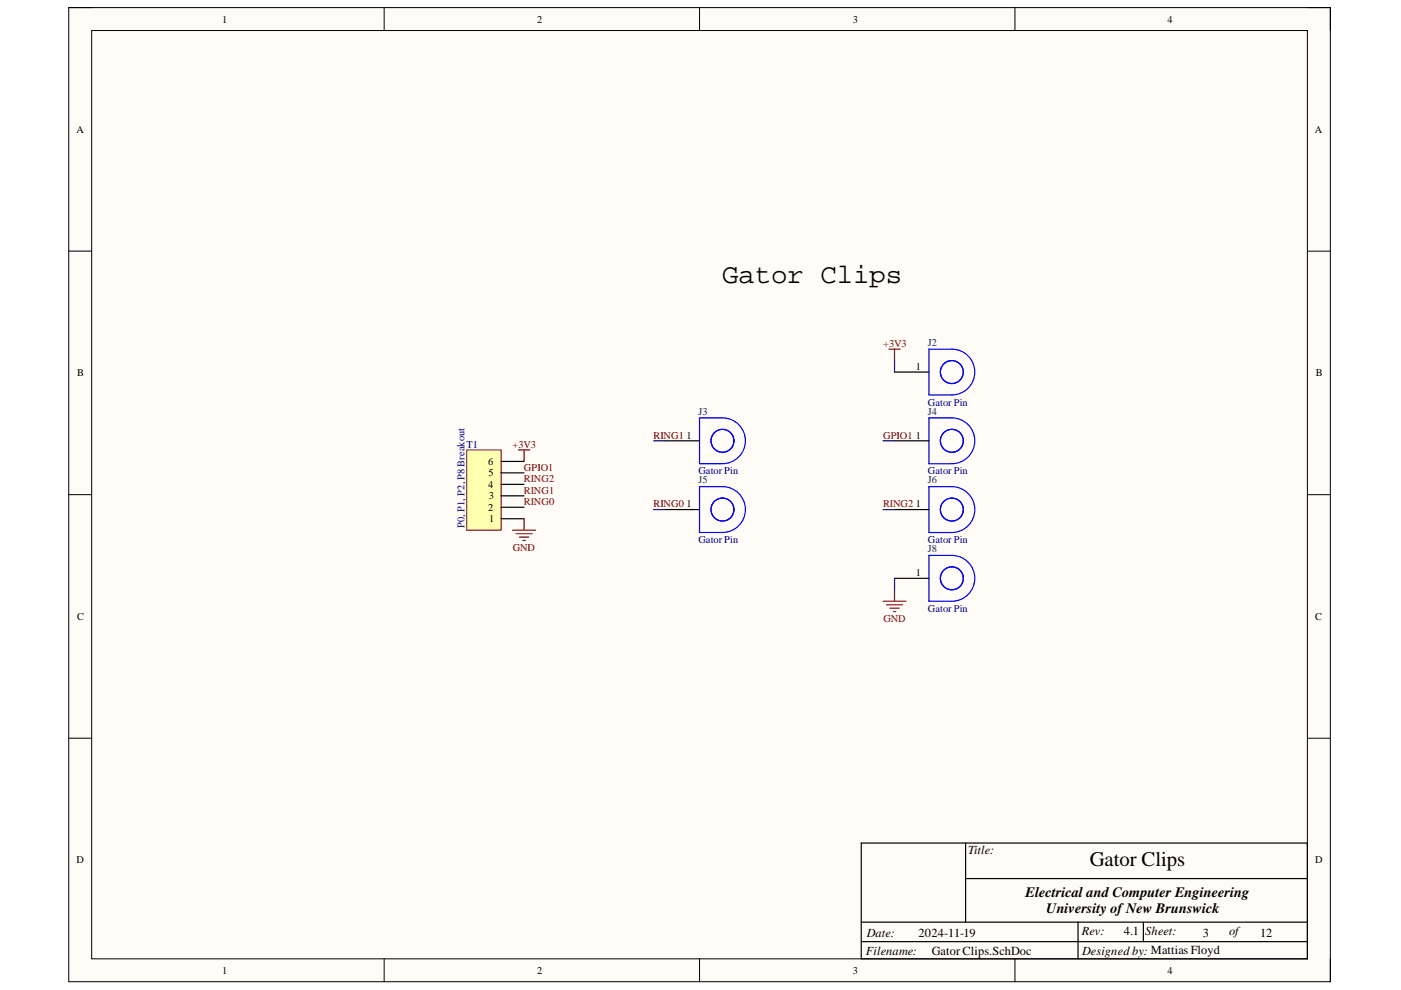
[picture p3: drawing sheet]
<svg xmlns="http://www.w3.org/2000/svg" width="297mm" height="210mm" viewBox="0 0 297 210" stroke-linecap="round" stroke-linejoin="round" font-family="sans-serif">
<defs><g id="words">
<text font-size="5.8" x="153.1" y="60.1">Gator Clips</text>
<text font-size="4.4" x="231.1" y="183.6">Gator Clips</text>
<g font-size="3">
<text x="217.4" y="190.2">Electrical and Computer Engineering</text>
<text x="221.8" y="193.6">University of New Brunswick</text>
</g>
<g font-size="2.6">
<text x="205.3" y="181.1">Title:</text>
<text x="183.6" y="202.5">Filename:</text>
<text x="183.8" y="198.6">Date:</text>
<text x="194.8" y="198.6">2024-11-19</text>
<text x="197.6" y="202.5">Gator Clips.SchDoc</text>
<text x="229.4" y="198.3">Rev:</text>
<text x="229.5" y="202.5">Designed by: Mattias Floyd</text>
<text x="238.3" y="198.3">4.1</text>
<text x="242.8" y="198.3">Sheet:</text>
<text x="255" y="198.6">3</text>
<text x="260.6" y="198.3">of</text>
<text x="267.2" y="198.6">12</text>
</g>
<g font-size="2.2">
<text x="47.1" y="4.8">1</text>
<text x="113.9" y="4.8">2</text>
<text x="180.8" y="4.8">3</text>
<text x="247.6" y="4.8">4</text>
<text x="16.2" y="28.1">A</text>
<text x="278.8" y="28.1">A</text>
<text x="16.3" y="79.8">B</text>
<text x="194.2" y="78.4">1</text>
<text x="278.9" y="79.8">B</text>
<text x="145.5" y="93">1</text>
<text x="194.2" y="93">1</text>
<text x="103.5" y="98.6">6</text>
<text x="103.6" y="101">5</text>
<text x="103.5" y="103.4">4</text>
<text x="103.6" y="105.8">3</text>
<text x="145.5" y="107.5">1</text>
<text x="194.2" y="107.5">1</text>
<text x="103.5" y="108.3">2</text>
<text x="103.7" y="110.8">1</text>
<text x="194.2" y="122.2">1</text>
<text x="16.3" y="131.5">C</text>
<text x="278.9" y="131.5">C</text>
<text x="16.2" y="183">D</text>
<text x="278.9" y="183">D</text>
<text x="47.1" y="206.5">1</text>
<text x="113.9" y="206.5">2</text>
<text x="180.8" y="206.5">3</text>
<text x="247.6" y="206.5">4</text>
</g>
<g font-size="2.2" fill="#800000">
<text x="187.2" y="73.6">+3V3</text>
<text x="108.6" y="94.9">+3V3</text>
<text x="138.6" y="93">RING1</text>
<text x="187.2" y="93">GPIO1</text>
<text x="111.1" y="99.8">GPIO1</text>
<text x="111.1" y="107.1">RING0</text>
<text x="111.1" y="102.2">RING2</text>
<text x="111.1" y="104.7">RING1</text>
<text x="138.6" y="107.5">RING0</text>
<text x="187.2" y="107.5">RING2</text>
<text x="108.7" y="116.8">GND</text>
<text x="187.3" y="131.9">GND</text>
</g>
<g font-size="2.2" fill="#073763">
<text x="196.7" y="73.3">J2</text>
<text x="148.1" y="87.9">J3</text>
<text x="196.7" y="87.9">J4</text>
<text x="148.1" y="102.5">J5</text>
<text x="196.7" y="102.5">J6</text>
<text x="196.7" y="117">J8</text>
</g>
<g font-size="2.2" fill="#000080">
<text x="196.7" y="86">Gator Pin</text>
<text x="98.9" y="94.9">T1</text>
<text x="148.1" y="100.5">Gator Pin</text>
<text x="196.7" y="100.5">Gator Pin</text>
<text x="98.5" y="111.9" transform="rotate(-90 98.5 111.9)">P0, P1, P2, P8 Breakout</text>
<text x="148.1" y="115.1">Gator Pin</text>
<text x="196.7" y="115.1">Gator Pin</text>
<text x="196.7" y="129.7">Gator Pin</text>
</g>
</g></defs>
<path d="M14.6 1.6h267.5v206.5h-267.5z" fill-rule="evenodd" fill="#fffcf8"/>
<path d="M14.6 1.6h267.5v206.5h-267.5z" fill="none" stroke="#000" stroke-width=".21"/>
<path d="M19.4 6.5h257.8v196.8h-257.8z" fill-rule="evenodd" fill="#fffcf8"/>
<g fill="none" stroke="#000" stroke-width=".21">
<path d="M14.6 1.6h4.8M19.4 6.5h257.8v196.8h-257.8zM81.4 1.6v4.9M148.3 1.6v4.9M215.2 1.6v4.9M277.2 1.6h4.9v4.9M14.6 53.2h4.8M277.2 53.2h4.9M14.6 104.9h4.8M277.2 104.9h4.9M14.6 156.5h4.8M277.2 156.5h4.9"/>
<path d="M81.4 203.3v4.8M148.3 203.3v4.8M215.2 203.3v4.8M282.1 203.3v4.8"/>
</g>
<g fill="none" stroke="#000" stroke-width=".25">
<path d="M189.7 78.9h7.3M141 93.5h7.3M189.7 93.5h7.3M141 108h7.3M189.7 108h7.3M189.7 122.6h7.3M182.6 178.7h94.6v24.6h-94.6zM204.7 178.7v16.8M182.6 199.6h94.6M182.6 195.5h94.6M204.7 186.3h72.5M228.6 195.5v7.8"/>
<path d="M242.4 195.5v4.1"/>
</g>
<path d="M188.4 74h2.5M189.7 74v2.5M187.2 127.5h4.9M188 128.2h3.4M188.7 128.9h1.9M189.4 129.7h.5M189.7 125v2.5" fill="none" stroke="#800000" stroke-width=".25"/>
<g fill="none" stroke="#00f" stroke-width=".25">
<path d="M197 74h4.8a4.9 4.9 0 0 1 4.9 4.9 4.9 4.9 0 0 1-4.9 4.8h-4.8zM148.3 88.6h4.9a4.9 4.9 0 0 1 4.8 4.9 4.9 4.9 0 0 1-4.8 4.8h-4.9zM197 88.6h4.8a4.9 4.9 0 0 1 4.9 4.9 4.9 4.9 0 0 1-4.9 4.8h-4.8zM148.3 103.2h4.9a4.9 4.9 0 0 1 4.8 4.8 4.9 4.9 0 0 1-4.8 4.9h-4.9zM197 103.2h4.8a4.9 4.9 0 0 1 4.9 4.8 4.9 4.9 0 0 1-4.9 4.9h-4.8zM197 117.8h4.8a4.9 4.9 0 0 1 4.9 4.8 4.9 4.9 0 0 1-4.9 4.9h-4.8z"/>
<circle cx="201.8" cy="78.9" r="2.43"/>
<circle cx="153.2" cy="93.5" r="2.43"/>
<circle cx="201.8" cy="93.5" r="2.43"/>
<circle cx="153.2" cy="108" r="2.43"/>
<circle cx="201.8" cy="108" r="2.43"/>
<circle cx="201.8" cy="122.6" r="2.43"/>
</g>
<path d="M99 95.4h7.2v17h-7.2z" fill-rule="evenodd" fill="#ffffb0"/>
<path d="M99 95.4h7.2v17h-7.2z" fill="none" stroke="#800000" stroke-width=".21"/>
<path d="M106.2 97.8h4.9M106.2 110h4.9M106.2 107.6h4.9M106.2 105.1h4.9M106.2 102.7h4.9M106.2 100.3h4.9" fill="none" stroke="#000" stroke-width=".25"/>
<path d="M109.9 95.4h2.4M111.1 95.4v2.4M108.7 112.4h4.8M109.4 113.1h3.4M110.1 113.9h2M110.9 114.6h.5M111.1 110v2.4" fill="none" stroke="#800000" stroke-width=".25"/>
<path d="M189.7 76.5v2.4M138.6 93.5h2.4M187.2 93.5h2.5M138.6 108h2.4M187.2 108h2.5M189.7 122.6v2.4" fill="none" stroke="#000080" stroke-width=".25"/>
<use href="#words"/>
</svg>
